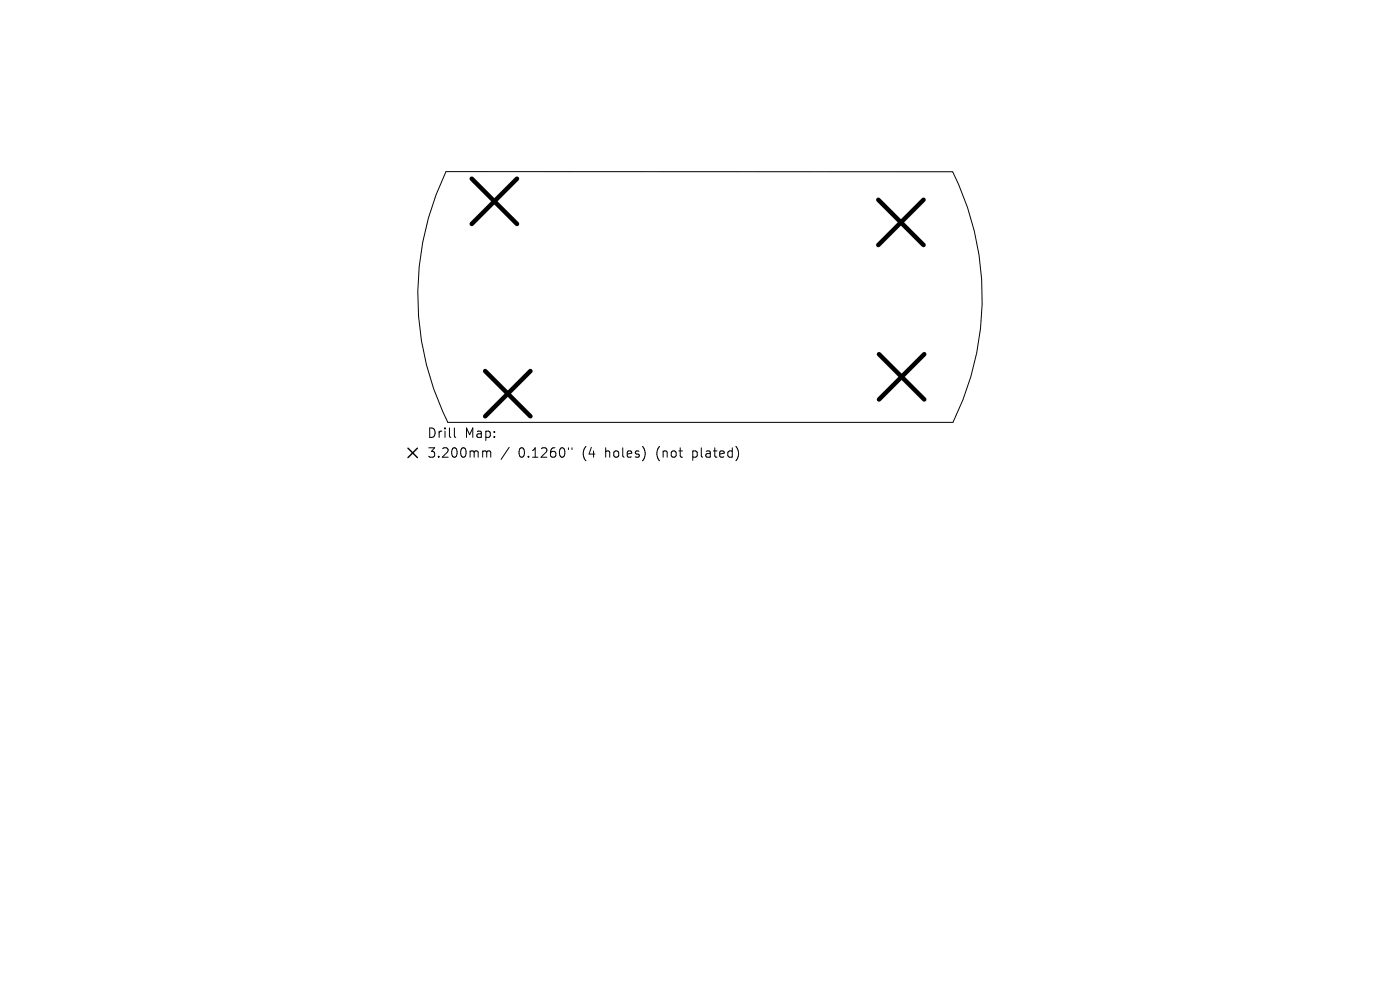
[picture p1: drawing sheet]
<svg xmlns="http://www.w3.org/2000/svg" width="297mm" height="210mm" viewBox="0 0 297 210" stroke-linecap="round" stroke-linejoin="round" font-family="sans-serif">
<defs><g id="words">
<g font-size="2.8">
<text x="90.6" y="93.2">Drill</text>
<text x="98.6" y="93.2">Map:</text>
<text x="90.6" y="97.4">3.200mm</text>
<text x="110" y="97.4">0.1260&quot;</text>
<text x="123.7" y="97.4">(4</text>
<text x="128.7" y="97.4">holes)</text>
<text x="139.7" y="97.4">(not</text>
<text x="147.6" y="97.4">plated)</text>
</g>
</g></defs>
<path d="M94.6 36.4l107.5 .1a59.7 59.7 0 0 1 .1 53.1h-107.2a60.3 60.3 0 0 1-.4-53.2zM96.4 90.8v1.7l.3 .3M102.7 95.7h.3l.3 .2M103.3 95.9l.2-.2h.5l.1 1.3M103.3 95.9v1.1M108 94.9l-1.7 2.6M120.6 95v.4M121.3 95v.4" fill="none" stroke="#000" stroke-width=".21"/>
<path d="M100.1 37.9l9.6 9.6M109.7 37.9l-9.6 9.6M186.3 42.4l9.6 9.6M195.9 42.4l-9.6 9.6M102.9 78.7l9.6 9.6M112.5 78.7l-9.6 9.6M186.5 75.1l9.6 9.6M196.1 75.1l-9.6 9.6" fill="none" stroke="#000" stroke-width=".96"/>
<path d="M86.6 95.1l2 2M88.6 95.1l-2 2" fill="none" stroke="#000" stroke-width=".3"/>
<use href="#words"/>
</svg>
